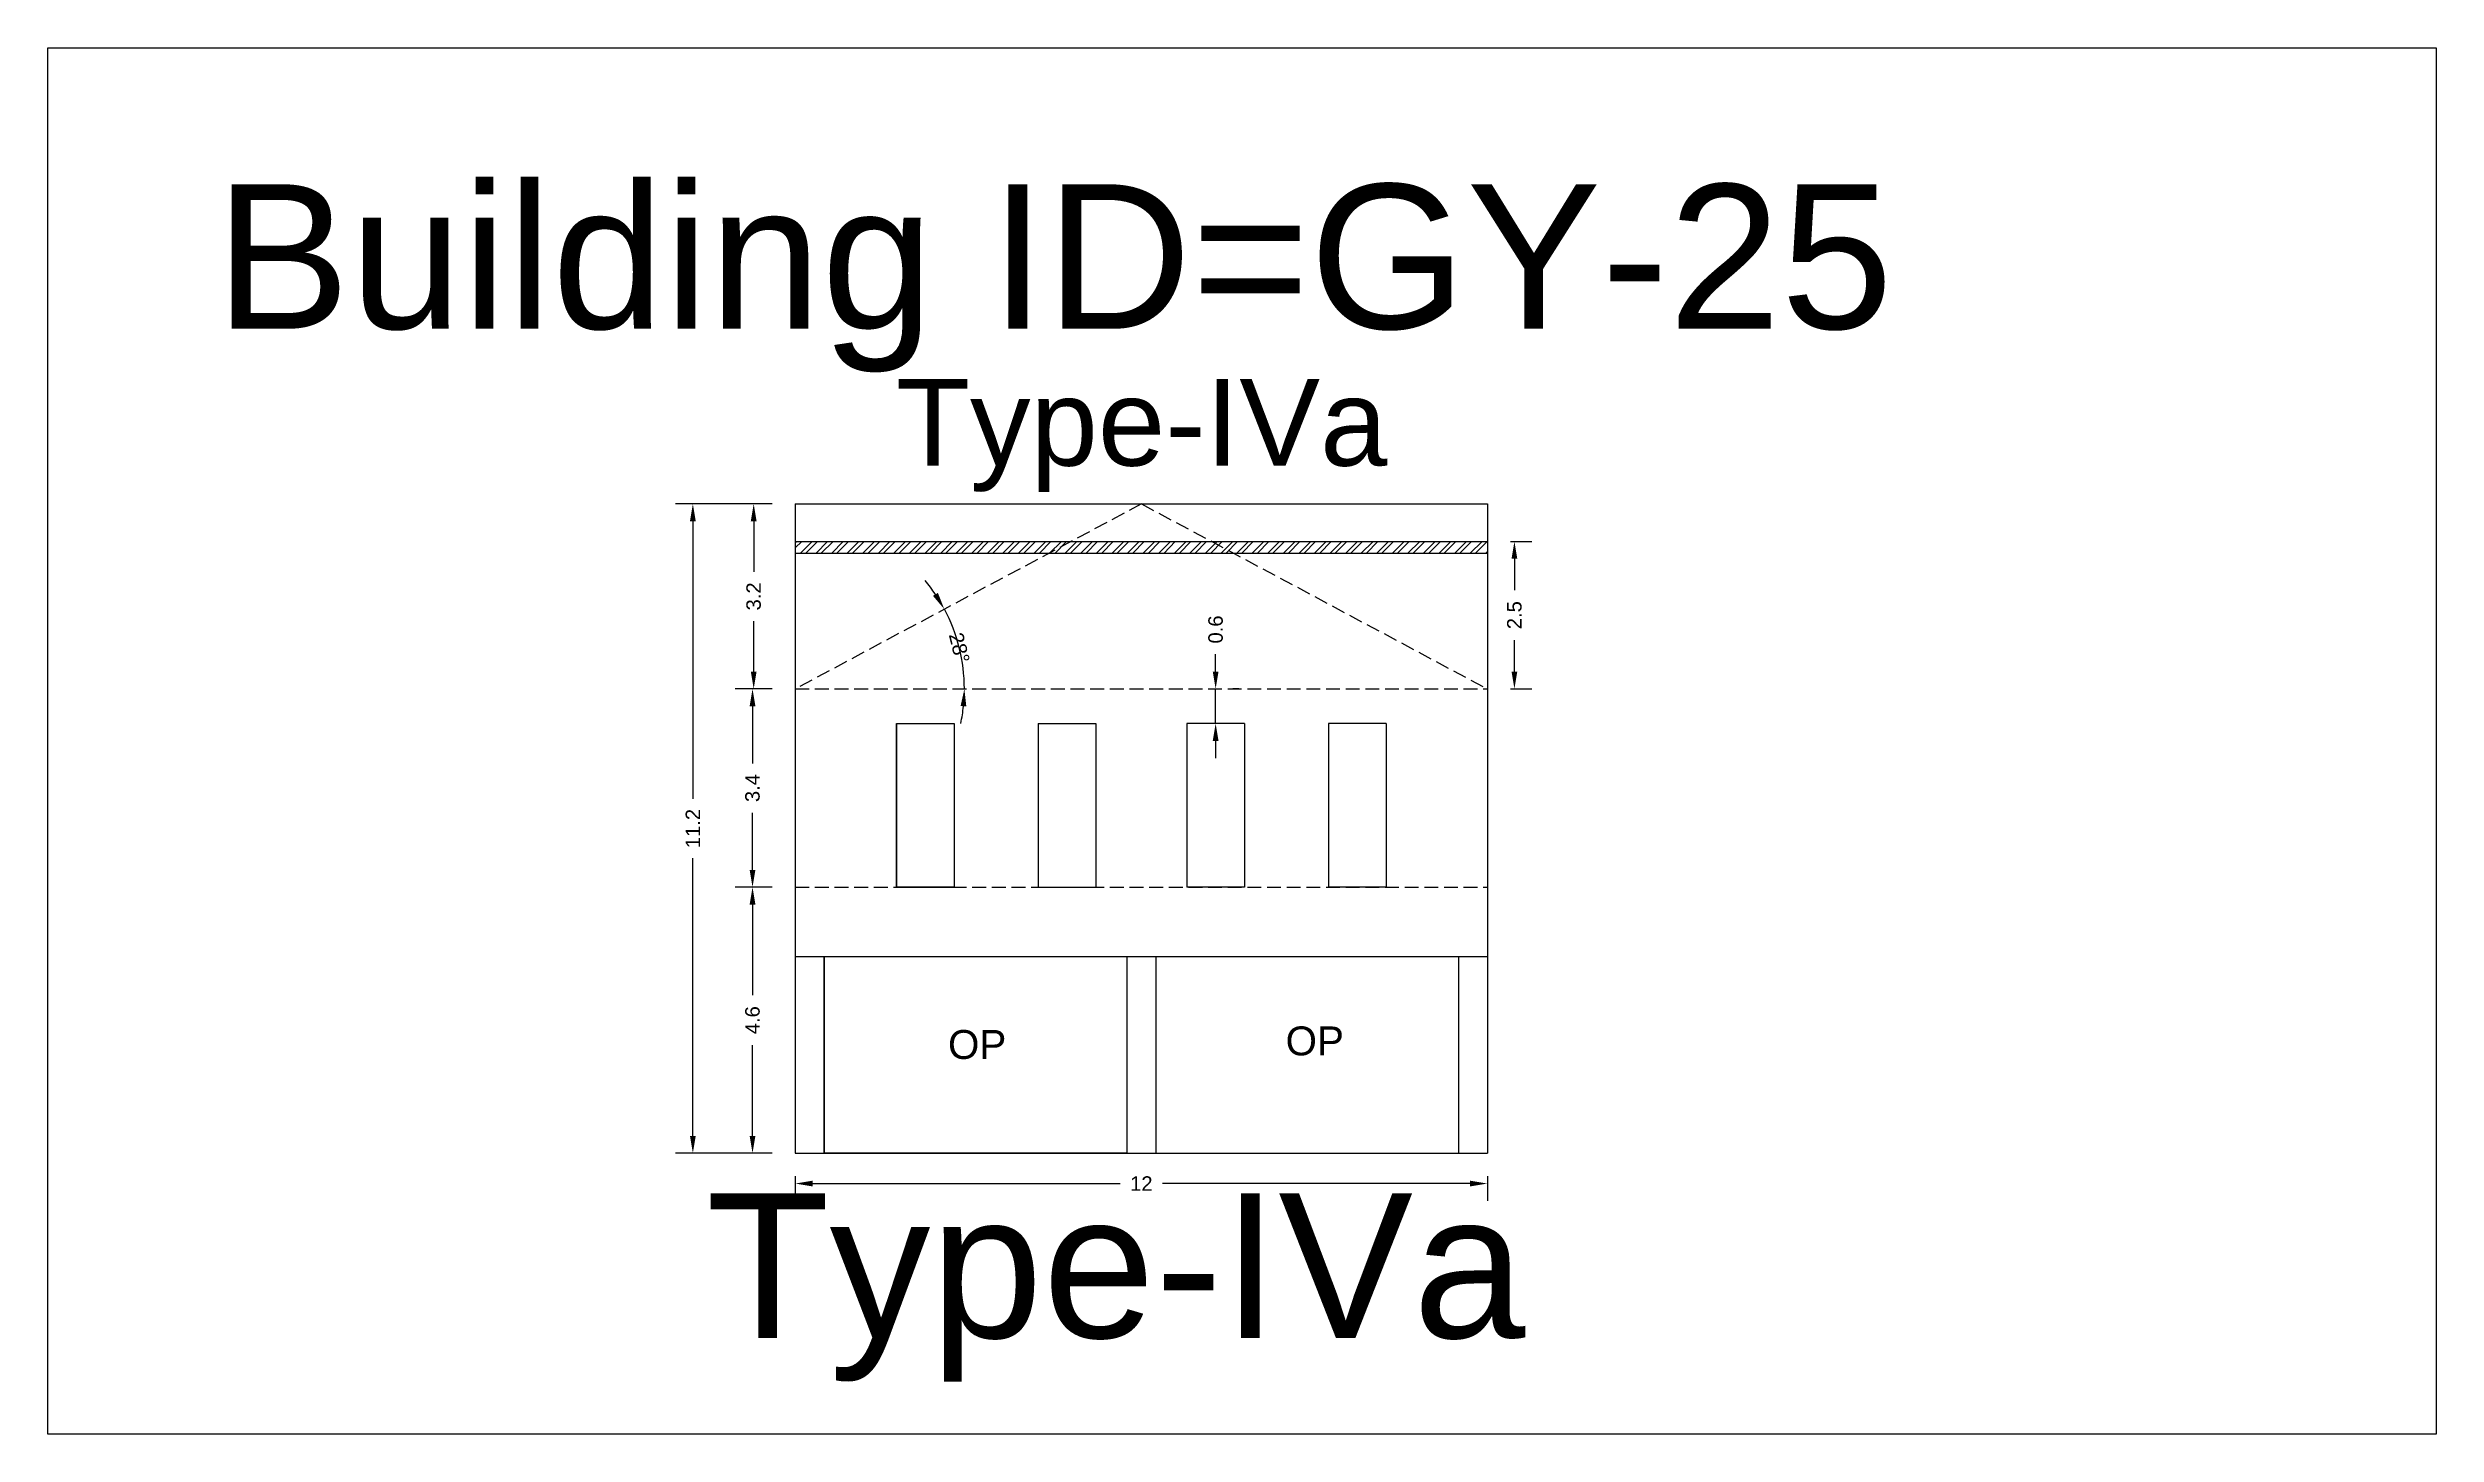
# Model space of a CAD drawing. Header units: metres. Extents: x 3416649 to 3417076, y -6712857 to -6712690.
# Drawn here: x 3416790.97 to 3416832.28, y -6712786.77 to -6712762.79 of the extents above; entities that cross this region are included whole.
import ezdxf

# ---------------------------------------------------------------- set-up
doc = ezdxf.new("R2010")
doc.units = ezdxf.units.M
doc.linetypes.add('ACAD_ISO02W100', pattern=[15, 12, -3])
doc.layers.add('Dotted', color=7, linetype='ACAD_ISO02W100', plot=False)
doc.styles.get("Standard").update_dxf_attribs({"font": 'arial.ttf'})
doc.dimstyles.new('ISO-25', dxfattribs={"dimtxt": 0.25, "dimasz": 0.3, "dimexe": 0.3, "dimexo": 0.4, "dimgap": 0.2, "dimtad": 0, "dimdec": 1, "dimdsep": 46, "dimtxsty": 'Standard', "dimcen": 2.5, "dimadec": 0, "dimazin": 0, "dimtfac": 1, "dimtdec": 1, "dimtmove": 0, "dimatfit": 3, "dimfxl": 1, "dimarcsym": 0})

# ---------------------------------------------------------------- blocks, each defined once
blk = doc.blocks.new('*D172')
at = {"color": 0, "lineweight": -2, "transparency": 16777216}
for start, end in [(34.014, 39.896), (0, 28.1321), (348.2361, 354.1181)]:
    blk.add_arc((3416803.903, -6712773.876), 2.924, start, end, dxfattribs=at)
at = {"color": 0, "transparency": 16777216}
for points in [[(3416806.369, -6712772.215), (3416806.284, -6712772.266), (3416806.481, -6712772.498)], [(3416806.761, -6712774.173), (3416806.861, -6712774.178), (3416806.827, -6712773.876)]]:
    blk.add_solid(points, dxfattribs=at)
at = {"layer": 'Defpoints', "color": 0, "transparency": 16777216}
for p in [(3416809.888, -6712770.676), (3416806.671, -6712772.936), (3416803.903, -6712773.876), (3416803.903, -6712773.876), (3416815.873, -6712773.876)]:
    blk.add_point(p, dxfattribs=at)
at = {"color": 0, "transparency": 16777216, "insert": (3416806.739, -6712773.165), "char_height": 0.25, "attachment_point": 5, "rotation": 284.066}
blk.add_mtext('28°', dxfattribs=at)
blk = doc.blocks.new('*D173')
at = {"color": 0, "lineweight": -2, "transparency": 16777216}
for p, q in [((3416803.503, -6712777.306), (3416802.863, -6712777.306)), ((3416803.163, -6712777.606), (3416803.163, -6712779.173)), ((3416803.163, -6712781.606), (3416803.163, -6712780.039)), ((3416803.503, -6712781.906), (3416802.863, -6712781.906))]:
    blk.add_line(p, q, dxfattribs=at)
at = {"color": 0, "transparency": 16777216}
for points in [[(3416803.113, -6712777.606), (3416803.213, -6712777.606), (3416803.163, -6712777.306)], [(3416803.113, -6712781.606), (3416803.213, -6712781.606), (3416803.163, -6712781.906)]]:
    blk.add_solid(points, dxfattribs=at)
at = {"layer": 'Defpoints', "color": 0, "transparency": 16777216}
for p in [(3416803.163, -6712777.306), (3416803.903, -6712777.306), (3416803.903, -6712781.906)]:
    blk.add_point(p, dxfattribs=at)
at = {"color": 0, "transparency": 16777216, "insert": (3416803.163, -6712779.606), "char_height": 0.25, "attachment_point": 5, "rotation": 90}
blk.add_mtext('4.6', dxfattribs=at)
blk = doc.blocks.new('*D174')
at = {"color": 0, "lineweight": -2, "transparency": 16777216}
for p, q in [((3416803.503, -6712773.876), (3416802.863, -6712773.876)), ((3416803.163, -6712774.176), (3416803.163, -6712775.164)), ((3416803.163, -6712777.006), (3416803.163, -6712776.018)), ((3416803.503, -6712777.306), (3416802.863, -6712777.306))]:
    blk.add_line(p, q, dxfattribs=at)
at = {"color": 0, "transparency": 16777216}
for points in [[(3416803.113, -6712774.176), (3416803.213, -6712774.176), (3416803.163, -6712773.876)], [(3416803.113, -6712777.006), (3416803.213, -6712777.006), (3416803.163, -6712777.306)]]:
    blk.add_solid(points, dxfattribs=at)
at = {"layer": 'Defpoints', "color": 0, "transparency": 16777216}
for p in [(3416803.163, -6712773.876), (3416803.903, -6712773.876), (3416803.903, -6712777.306)]:
    blk.add_point(p, dxfattribs=at)
at = {"color": 0, "transparency": 16777216, "insert": (3416803.163, -6712775.591), "char_height": 0.25, "attachment_point": 5, "rotation": 90}
blk.add_mtext('3.4', dxfattribs=at)
blk = doc.blocks.new('*D175')
at = {"color": 0, "lineweight": -2, "transparency": 16777216}
for p, q in [((3416803.903, -6712782.306), (3416803.903, -6712782.731)), ((3416804.203, -6712782.431), (3416809.522, -6712782.431)), ((3416815.573, -6712782.431), (3416810.254, -6712782.431)), ((3416815.873, -6712782.306), (3416815.873, -6712782.731))]:
    blk.add_line(p, q, dxfattribs=at)
at = {"color": 0, "transparency": 16777216}
for points in [[(3416804.203, -6712782.381), (3416804.203, -6712782.481), (3416803.903, -6712782.431)], [(3416815.573, -6712782.381), (3416815.573, -6712782.481), (3416815.873, -6712782.431)]]:
    blk.add_solid(points, dxfattribs=at)
at = {"layer": 'Defpoints', "color": 0, "transparency": 16777216}
for p in [(3416803.903, -6712781.906), (3416815.873, -6712781.906), (3416815.873, -6712782.431)]:
    blk.add_point(p, dxfattribs=at)
at = {"color": 0, "transparency": 16777216, "insert": (3416809.888, -6712782.431), "char_height": 0.25, "attachment_point": 5}
blk.add_mtext('12', dxfattribs=at)
blk = doc.blocks.new('*D176')
at = {"color": 0, "lineweight": -2, "transparency": 16777216}
for p, q in [((3416816.273, -6712771.326), (3416816.641, -6712771.326)), ((3416816.341, -6712771.626), (3416816.341, -6712772.17)), ((3416816.341, -6712773.576), (3416816.341, -6712773.032)), ((3416816.273, -6712773.876), (3416816.641, -6712773.876))]:
    blk.add_line(p, q, dxfattribs=at)
at = {"color": 0, "transparency": 16777216}
for points in [[(3416816.291, -6712771.626), (3416816.391, -6712771.626), (3416816.341, -6712771.326)], [(3416816.291, -6712773.576), (3416816.391, -6712773.576), (3416816.341, -6712773.876)]]:
    blk.add_solid(points, dxfattribs=at)
at = {"layer": 'Defpoints', "color": 0, "transparency": 16777216}
for p in [(3416815.873, -6712771.326), (3416816.341, -6712771.326), (3416815.873, -6712773.876)]:
    blk.add_point(p, dxfattribs=at)
at = {"color": 0, "transparency": 16777216, "insert": (3416816.341, -6712772.601), "char_height": 0.25, "attachment_point": 5, "rotation": 90}
blk.add_mtext('2.5', dxfattribs=at)
blk = doc.blocks.new('*D177')
at = {"color": 0, "lineweight": -2, "transparency": 16777216}
for p, q in [((3416803.503, -6712770.676), (3416802.883, -6712770.676)), ((3416803.183, -6712770.976), (3416803.183, -6712771.85)), ((3416803.183, -6712773.576), (3416803.183, -6712772.702)), ((3416803.503, -6712773.876), (3416802.883, -6712773.876))]:
    blk.add_line(p, q, dxfattribs=at)
at = {"color": 0, "transparency": 16777216}
for points in [[(3416803.133, -6712770.976), (3416803.233, -6712770.976), (3416803.183, -6712770.676)], [(3416803.133, -6712773.576), (3416803.233, -6712773.576), (3416803.183, -6712773.876)]]:
    blk.add_solid(points, dxfattribs=at)
at = {"layer": 'Defpoints', "color": 0, "transparency": 16777216}
for p in [(3416803.183, -6712770.676), (3416803.903, -6712770.676), (3416803.903, -6712773.876)]:
    blk.add_point(p, dxfattribs=at)
at = {"color": 0, "transparency": 16777216, "insert": (3416803.183, -6712772.276), "char_height": 0.25, "attachment_point": 5, "rotation": 90}
blk.add_mtext('3.2', dxfattribs=at)
blk = doc.blocks.new('*D178')
at = {"color": 0, "lineweight": -2, "transparency": 16777216}
for p, q in [((3416803.503, -6712770.676), (3416801.831, -6712770.676)), ((3416802.131, -6712770.976), (3416802.131, -6712775.779)), ((3416802.131, -6712781.606), (3416802.131, -6712776.803)), ((3416803.503, -6712781.906), (3416801.831, -6712781.906))]:
    blk.add_line(p, q, dxfattribs=at)
at = {"color": 0, "transparency": 16777216}
for points in [[(3416802.081, -6712770.976), (3416802.181, -6712770.976), (3416802.131, -6712770.676)], [(3416802.081, -6712781.606), (3416802.181, -6712781.606), (3416802.131, -6712781.906)]]:
    blk.add_solid(points, dxfattribs=at)
at = {"layer": 'Defpoints', "color": 0, "transparency": 16777216}
for p in [(3416802.131, -6712770.676), (3416803.903, -6712770.676), (3416803.903, -6712781.906)]:
    blk.add_point(p, dxfattribs=at)
at = {"color": 0, "transparency": 16777216, "insert": (3416802.131, -6712776.291), "char_height": 0.25, "attachment_point": 5, "rotation": 90}
blk.add_mtext('11.2', dxfattribs=at)
blk = doc.blocks.new('*D179')
at = {"color": 0, "lineweight": -2, "transparency": 16777216}
for p, q in [((3416811.173, -6712773.576), (3416811.173, -6712773.276)), ((3416811.173, -6712774.476), (3416811.173, -6712773.876)), ((3416811.573, -6712773.876), (3416811.473, -6712773.876)), ((3416811.573, -6712774.476), (3416811.473, -6712774.476)), ((3416811.173, -6712774.776), (3416811.173, -6712775.076))]:
    blk.add_line(p, q, dxfattribs=at)
at = {"color": 0, "transparency": 16777216}
for points in [[(3416811.123, -6712773.576), (3416811.223, -6712773.576), (3416811.173, -6712773.876)], [(3416811.123, -6712774.776), (3416811.223, -6712774.776), (3416811.173, -6712774.476)]]:
    blk.add_solid(points, dxfattribs=at)
at = {"layer": 'Defpoints', "color": 0, "transparency": 16777216}
for p in [(3416811.173, -6712773.876), (3416811.173, -6712773.876), (3416811.173, -6712774.476)]:
    blk.add_point(p, dxfattribs=at)
at = {"color": 0, "transparency": 16777216, "insert": (3416811.173, -6712772.848), "char_height": 0.25, "attachment_point": 5, "rotation": 90}
blk.add_mtext('0.6', dxfattribs=at)

msp = doc.modelspace()

# ---------------------------------------------------------------- hatches: boundary and pattern name
h = msp.add_hatch()
h.set_pattern_fill('ANSI32', color=256, scale=0.02)
h.set_pattern_definition([(45, (-11.12125, 2.44119), (-0.134703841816, 0.134703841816), []), (45, (-11.03145, 2.44119), (-0.134703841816, 0.134703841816), [])])
h.paths.add_polyline_path([(3416811.104, -6712771.326), (3416808.672, -6712771.326), (3416808.298, -6712771.526), (3416811.478, -6712771.526)])
h.paths.add_polyline_path([(3416815.873, -6712771.326), (3416811.104, -6712771.326), (3416811.478, -6712771.526), (3416815.873, -6712771.526)])
h.paths.add_polyline_path([(3416808.672, -6712771.326), (3416803.903, -6712771.326), (3416803.903, -6712771.526), (3416808.298, -6712771.526)])

# ---------------------------------------------------------------- linework, layer by layer
for points in [[(3416790.973, -6712762.787), (3416832.285, -6712762.787), (3416832.285, -6712786.767), (3416790.973, -6712786.767)], [(3416805.653, -6712774.476), (3416806.653, -6712774.476), (3416806.653, -6712777.306), (3416805.653, -6712777.306)], [(3416804.403, -6712778.506), (3416809.638, -6712778.506), (3416809.638, -6712781.906), (3416804.403, -6712781.906)]]:
    msp.add_lwpolyline(points, close=True)
for points in [[(3416803.903, -6712770.676), (3416815.873, -6712770.676)], [(3416803.903, -6712770.676), (3416803.903, -6712781.906)], [(3416815.873, -6712770.676), (3416815.873, -6712781.906)], [(3416803.903, -6712771.326), (3416815.873, -6712771.326)], [(3416803.903, -6712771.526), (3416815.873, -6712771.526)], [(3416805.653, -6712774.476), (3416806.653, -6712774.476)], [(3416805.653, -6712774.476), (3416805.653, -6712777.306)], [(3416806.653, -6712774.476), (3416806.653, -6712777.306)], [(3416808.103, -6712774.476), (3416808.103, -6712777.306)], [(3416808.103, -6712774.476), (3416809.103, -6712774.476)], [(3416809.103, -6712774.476), (3416809.103, -6712777.306)], [(3416811.673, -6712774.476), (3416810.673, -6712774.476)], [(3416810.673, -6712774.476), (3416810.673, -6712777.306)], [(3416811.673, -6712774.476), (3416811.673, -6712777.306)], [(3416814.123, -6712774.476), (3416813.123, -6712774.476)], [(3416813.123, -6712774.476), (3416813.123, -6712777.306)], [(3416814.123, -6712774.476), (3416814.123, -6712777.306)], [(3416805.653, -6712777.306), (3416806.653, -6712777.306)], [(3416808.103, -6712777.306), (3416809.103, -6712777.306)], [(3416811.673, -6712777.306), (3416810.673, -6712777.306)], [(3416814.123, -6712777.306), (3416813.123, -6712777.306)], [(3416803.903, -6712778.506), (3416815.873, -6712778.506)], [(3416804.403, -6712778.506), (3416804.403, -6712781.906)], [(3416809.638, -6712778.506), (3416809.638, -6712781.906)], [(3416810.138, -6712778.506), (3416810.138, -6712781.906)], [(3416815.373, -6712778.506), (3416815.373, -6712781.906)], [(3416803.903, -6712781.906), (3416815.873, -6712781.906)]]:
    msp.add_lwpolyline(points)
at = {"layer": 'Dotted', "ltscale": 0.02}
for points in [[(3416809.888, -6712770.676), (3416803.903, -6712773.876)], [(3416809.888, -6712770.676), (3416815.873, -6712773.876)], [(3416803.903, -6712773.876), (3416815.873, -6712773.876)], [(3416803.903, -6712777.306), (3416815.873, -6712777.306)]]:
    msp.add_lwpolyline(points, dxfattribs=at)

# ---------------------------------------------------------------- texts
at = {"attachment_point": 1}
for s, width, heights, insert, char_height in [('Building ID=GY-25', 67.86454, [0.517], (3416793.87, -6712765.147), 2.5), ('Type-IVa ', 9.99112, [0.517], (3416805.644, -6712768.515), 1.5), ('OP', 1.17554, [0], (3416806.544, -6712779.776), 0.5), ('OP', 1.17554, [0], (3416812.383, -6712779.714), 0.5), ('Type-IVa', 67.86454, [0.517], (3416802.361, -6712782.601), 2.5)]:
    msp.add_mtext_dynamic_manual_height_columns(s, width=width, gutter_width=12.5, heights=heights, dxfattribs=dict(at, insert=insert, char_height=char_height))

# ---------------------------------------------------------------- dimensions: what is measured, and where the dimension line sits
for base, p1, p2, picture, middle in [((3416802.131, -6712770.676), (3416803.903, -6712781.906), (3416803.903, -6712770.676), '*D178', (3416802.131, -6712776.291)), ((3416803.183, -6712770.676), (3416803.903, -6712773.876), (3416803.903, -6712770.676), '*D177', (3416803.183, -6712772.276)), ((3416816.341091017, -6712771.325984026), (3416815.873047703, -6712773.875984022), (3416815.873047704, -6712771.325984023), '*D176', (3416816.341091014, -6712772.600984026)), ((3416811.173, -6712773.876), (3416811.173, -6712774.476), (3416811.173, -6712773.876), '*D179', (3416811.173, -6712772.848)), ((3416803.163, -6712773.876), (3416803.903, -6712777.306), (3416803.903, -6712773.876), '*D174', (3416803.163, -6712775.591)), ((3416803.163, -6712777.306), (3416803.903, -6712781.906), (3416803.903, -6712777.306), '*D173', (3416803.163, -6712779.606))]:
    dim = msp.add_linear_dim(base=base, p1=p1, p2=p2, angle=90, dimstyle='ISO-25')
    dim.commit()
    dim.dimension.update_dxf_attribs({"geometry": picture, "text_midpoint": middle})
dim = msp.add_angular_dim_2l(base=(3416806.671, -6712772.936), line1=((3416803.903, -6712773.876), (3416815.873, -6712773.876)), line2=((3416809.888, -6712770.676), (3416803.903, -6712773.876)), dimstyle='ISO-25')
dim.commit()
dim.dimension.update_dxf_attribs({"geometry": '*D172', "text_midpoint": (3416806.739, -6712773.165)})
dim = msp.add_linear_dim(base=(3416815.873, -6712782.431), p1=(3416803.903, -6712781.906), p2=(3416815.873, -6712781.906), dimstyle='ISO-25')
dim.commit()
dim.dimension.update_dxf_attribs({"geometry": '*D175', "text_midpoint": (3416809.888, -6712782.431)})

doc.saveas('drawing.dxf')
